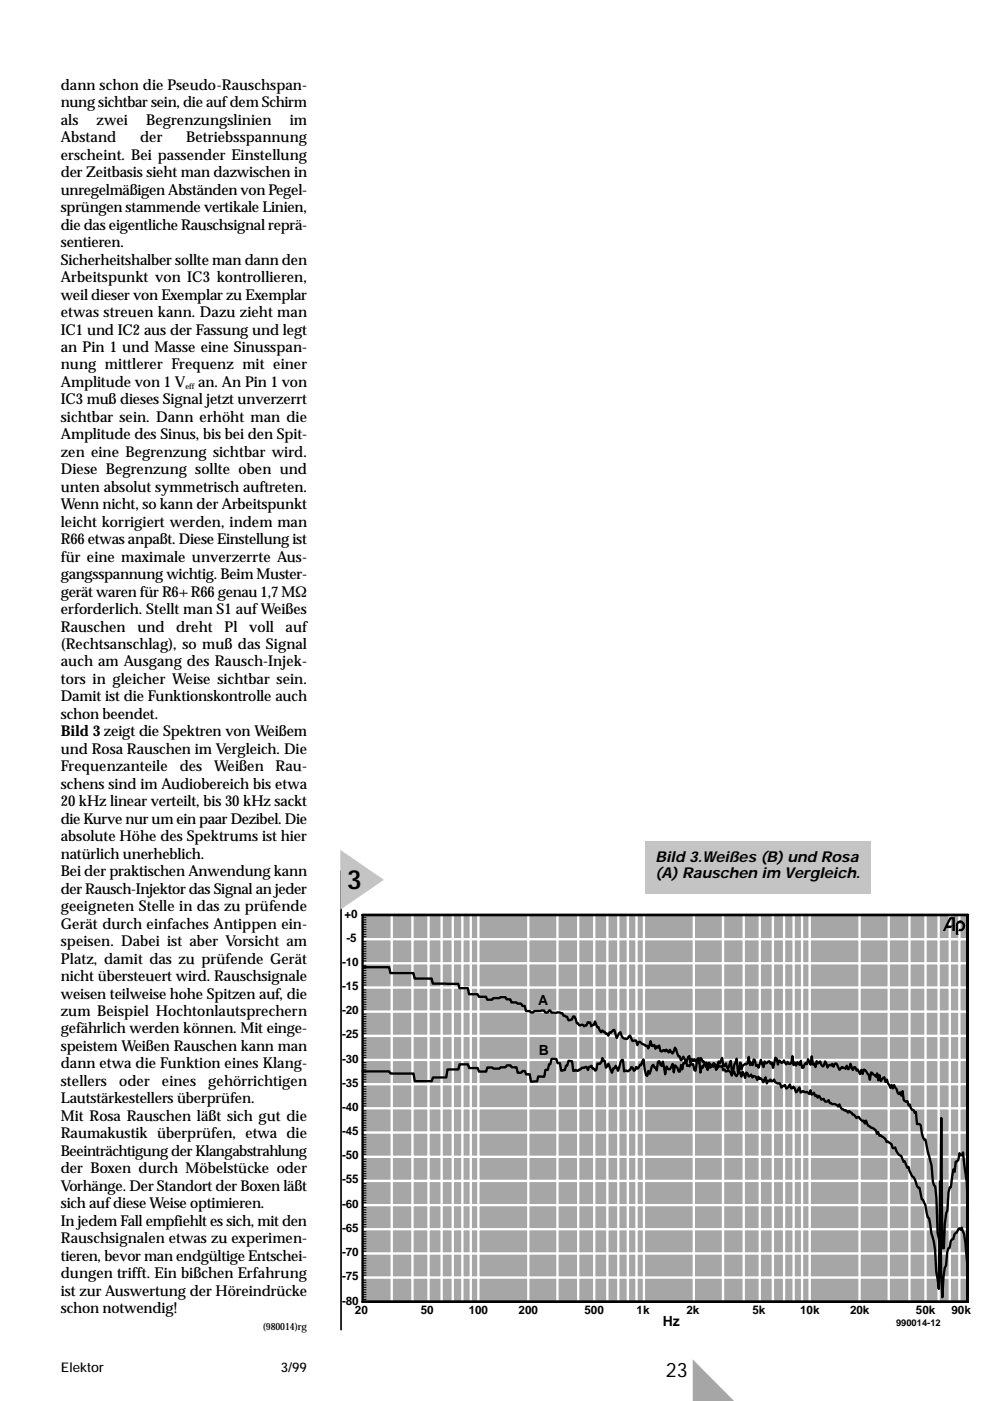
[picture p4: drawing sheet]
<svg xmlns="http://www.w3.org/2000/svg" width="210mm" height="297mm" viewBox="0 0 210 297" stroke-linecap="round" stroke-linejoin="round" font-family="sans-serif">
<defs><g id="words">
<text font-size="5.6" x="73.5" y="188.5">3</text>
<text font-size="4.2" x="141.1" y="292">23</text>
<g font-size="3.2">
<text x="12.9" y="19">dann schon die Pseudo-Rauschspan-</text>
<text x="12.9" y="22.8">nung sichtbar sein, die auf dem Schirm</text>
<text x="12.9" y="26.5">als</text>
<text x="20.5" y="26.5">zwei</text>
<text x="31" y="26.5">Begrenzungslinien</text>
<text x="61.4" y="26.5">im</text>
<text x="12.9" y="30.2">Abstand</text>
<text x="12.9" y="33.9">erscheint. Bei passender Einstellung</text>
<text x="29.7" y="30.2">der</text>
<text x="39.5" y="30.2">Betriebsspannung</text>
<text x="12.9" y="37.6">der Zeitbasis sieht man dazwischen in</text>
<text x="12.9" y="41.3">unregelmäßigen Abständen von Pegel-</text>
<text x="12.9" y="45">sprüngen stammende vertikale Linien,</text>
<text x="12.9" y="48.7">die das eigentliche Rauschsignal reprä-</text>
<text x="12.9" y="52.4">sentieren.</text>
<text x="12.9" y="56.1">Sicherheitshalber sollte man dann den</text>
<text x="12.9" y="59.8">Arbeitspunkt von IC3 kontrollieren,</text>
<text x="12.9" y="63.5">weil dieser von Exemplar zu Exemplar</text>
<text x="12.9" y="67.2">etwas streuen kann. Dazu zieht man</text>
<text x="12.9" y="70.9">IC1 und IC2 aus der Fassung und legt</text>
<text x="12.9" y="74.6">an Pin 1 und Masse eine Sinusspan-</text>
<text x="12.9" y="78.3">nung mittlerer Frequenz mit einer</text>
<text x="12.9" y="82">Amplitude von 1 V</text>
<text x="42" y="82">an. An Pin 1 von</text>
<text x="12.9" y="85.7">IC3 muß dieses Signal jetzt unverzerrt</text>
<text x="12.9" y="89.4">sichtbar sein. Dann erhöht man die</text>
<text x="12.9" y="93.1">Amplitude des Sinus, bis bei den Spit-</text>
<text x="12.9" y="96.8">zen eine Begrenzung sichtbar wird.</text>
<text x="12.9" y="100.5">Diese Begrenzung sollte oben und</text>
<text x="12.9" y="104.3">unten absolut symmetrisch auftreten.</text>
<text x="12.9" y="108">Wenn nicht, so kann der Arbeitspunkt</text>
<text x="12.9" y="111.7">leicht korrigiert werden, indem man</text>
<text x="12.9" y="115.4">R66 etwas anpaßt. Diese Einstellung ist</text>
<text x="12.9" y="119.1">für eine maximale unverzerrte Aus-</text>
<text x="12.9" y="122.8">gangsspannung wichtig. Beim Muster-</text>
<text x="12.9" y="126.5">gerät waren für R6+R66 genau 1,7 MΩ</text>
<text x="12.9" y="130.2">erforderlich. Stellt man S1 auf Weißes</text>
<text x="12.9" y="133.9">Rauschen</text>
<text x="12.9" y="137.6">(Rechtsanschlag), so muß das Signal</text>
<text x="29.1" y="133.9">und</text>
<text x="37.4" y="133.9">dreht</text>
<text x="47.6" y="133.9">Pl</text>
<text x="52.8" y="133.9">voll</text>
<text x="60.5" y="133.9">auf</text>
<text x="12.9" y="141.3">auch am Ausgang des Rausch-Injek-</text>
<text x="12.9" y="145">tors in gleicher Weise sichtbar sein.</text>
<text x="12.9" y="148.7">Damit ist die Funktionskontrolle auch</text>
<text x="12.9" y="152.4">schon beendet.</text>
<text x="12.9" y="156.1">Bild 3zeigt die Spektren von Weißem</text>
<text x="12.9" y="159.8">und Rosa Rauschen im Vergleich. Die</text>
<text x="12.9" y="163.5">Frequenzanteile</text>
<text x="12.9" y="167.2">schens sind im Audiobereich bis etwa</text>
<text x="38.1" y="163.5">des</text>
<text x="45.4" y="163.5">Weißen</text>
<text x="58.4" y="163.5">Rau-</text>
<text x="12.9" y="170.9">20 kHz linear verteilt, bis 30 kHz sackt</text>
<text x="12.9" y="174.7">die Kurve nur um ein paar Dezibel. Die</text>
<text x="12.9" y="178.4">absolute Höhe des Spektrums ist hier</text>
<text x="12.9" y="182.1">natürlich unerheblich.</text>
<text x="12.9" y="185.8">Bei der praktischen Anwendung kann</text>
<text x="139" y="182.7">Bild 3.Weißes (B) und Rosa</text>
<text x="12.9" y="189.5">der Rausch-Injektor das Signal an jeder</text>
<text x="139" y="186.3">(A) Rauschen im Vergleich.</text>
<text x="12.9" y="193.2">geeigneten Stelle in das zu prüfende</text>
<text x="12.9" y="196.9">Gerät durch einfaches Antippen ein-</text>
<text x="12.9" y="200.6">speisen. Dabei ist aber Vorsicht am</text>
<text x="12.9" y="204.3">Platz, damit das zu prüfende Gerät</text>
<text x="12.9" y="208">nicht übersteuert wird. Rauschsignale</text>
<text x="12.9" y="211.7">weisen teilweise hohe Spitzen auf, die</text>
<text x="12.9" y="215.4">zum Beispiel Hochtonlautsprechern</text>
<text x="12.9" y="219.1">gefährlich werden können. Mit einge-</text>
<text x="12.9" y="222.8">speistem Weißen Rauschen kann man</text>
<text x="12.9" y="226.5">dann etwa die Funktion eines Klang-</text>
<text x="12.9" y="230.2">stellers</text>
<text x="12.9" y="233.9">Lautstärkestellers überprüfen.</text>
<text x="25.3" y="230.2">oder</text>
<text x="34.3" y="230.2">eines</text>
<text x="44.2" y="230.2">gehörrichtigen</text>
<text x="12.9" y="237.6">Mit Rosa Rauschen läßt sich gut die</text>
<text x="12.9" y="241.3">Raumakustik überprüfen, etwa die</text>
<text x="12.9" y="245.1">Beeinträchtigung der Klangabstrahlung</text>
<text x="12.9" y="248.8">der Boxen durch Möbelstücke oder</text>
<text x="12.9" y="252.5">Vorhänge. Der Standort der Boxen läßt</text>
<text x="12.9" y="256.2">sich auf diese Weise optimieren.</text>
<text x="12.9" y="259.9">In jedem Fall empfiehlt es sich, mit den</text>
<text x="12.9" y="263.6">Rauschsignalen etwas zu experimen-</text>
<text x="12.9" y="267.3">tieren, bevor man endgültige Entschei-</text>
<text x="12.9" y="271">dungen trifft. Ein bißchen Erfahrung</text>
<text x="12.9" y="274.7">ist zur Auswertung der Höreindrücke</text>
<text x="12.9" y="278.4">schon notwendig!</text>
</g>
<g font-size="3">
<text x="114.1" y="213">A</text>
<text x="114.3" y="223.7">B</text>
<text x="140.5" y="281.1">Hz</text>
</g>
<g font-size="2.8">
<text x="12.9" y="291">Elektor</text>
<text x="59.5" y="291">3/99</text>
</g>
<g font-size="2.5">
<text x="73" y="194.6">+0</text>
<text x="73.4" y="199.7">-5</text>
<text x="72.5" y="209.9">-15</text>
<text x="72.5" y="204.8">-10</text>
<text x="72.5" y="215">-20</text>
<text x="72.5" y="220.2">-25</text>
<text x="72.5" y="225.3">-30</text>
<text x="72.5" y="230.4">-35</text>
<text x="72.5" y="235.5">-40</text>
<text x="72.5" y="245.8">-50</text>
<text x="72.5" y="240.7">-45</text>
<text x="72.5" y="250.9">-55</text>
<text x="72.5" y="256.1">-60</text>
<text x="72.5" y="261.2">-65</text>
<text x="72.5" y="266.3">-70</text>
<text x="72.5" y="271.4">-75</text>
<text x="72.5" y="276.6">-80</text>
<text x="75.3" y="278.5">20</text>
<text x="89.2" y="278.5">50</text>
<text x="99.4" y="278.5">100</text>
<text x="110" y="278.5">200</text>
<text x="123.9" y="278.5">500</text>
<text x="135" y="278.5">1k</text>
<text x="145.6" y="278.5">2k</text>
<text x="159.5" y="278.5">5k</text>
<text x="169.7" y="278.5">10k</text>
<text x="180.2" y="278.5">20k</text>
<text x="194.2" y="278.5">50k</text>
<text x="201.8" y="278.5">90k</text>
</g>
<text font-size="2.1" x="55.7" y="282">(980014)rg</text>
<text font-size="2" x="190" y="281.1">990014-12</text>
<text font-size="1.7" x="39.3" y="82.5">eff</text>
</g></defs>
<path d="M146.9 288.2l9.6 8.9h-9.6z" fill="#a6a6a6"/>
<g fill="#fff">
<path d="M72.2 15.3h112.5v144.5h-112.5z" fill-rule="evenodd"/>
<path d="M72.2 167.2h135.9v114.8h-135.9z" fill-rule="evenodd"/>
</g>
<path d="M76.9 194h128.3v82h-128.3z" fill="#a6a6a6"/>
<g fill="none" stroke="#fff" stroke-width=".49">
<path d="M76.9 199.1h128.3M83.1 194v82M87.5 194v82M90.9 194v82M93.6 194v82M96 194v82M98 194v82M99.8 194v82M101.4 194v82M112 194v82M118.2 194v82M122.6 194v82"/>
<path d="M126 194v82M128.8 194v82M131.1 194v82M133.1 194v82M135 194v82M136.5 194v82M147.1 194v82M153.3 194v82M157.7 194v82M161.1 194v82M163.9 194v82M166.2 194v82"/>
<path d="M168.3 194v82M170.1 194v82M171.7 194v82M182.2 194v82M188.4 194v82M192.8 194v82M196.2 194v82M199 194v82M201.4 194v82M203.4 194v82M76.9 219.6h128.3M76.9 214.5h128.3"/>
<path d="M76.9 209.4h128.3M76.9 204.2h128.3M76.9 235h128.3M76.9 229.9h128.3M76.9 224.7h128.3M76.9 255.5h128.3M76.9 250.4h128.3M76.9 245.3h128.3M76.9 240.1h128.3M76.9 270.9h128.3M76.9 265.8h128.3M76.9 260.6h128.3"/>
</g>
<g fill="none" stroke="#000" stroke-width=".21">
<path d="M76.9 199.6h.7M76.9 198.6h.7M76.9 198.1h.7M76.9 197.6h.7M76.9 197.1h.7M76.9 196.6h.7M76.9 196h.7M76.9 195.5h.7M76.9 195h.7M76.9 194.5h.7M76.9 194v82M76.9 219.1h.7"/>
<path d="M76.9 218.6h.7M76.9 218.1h.7M76.9 217.6h.7M76.9 217.1h.7M76.9 216.6h.7M76.9 216h.7M76.9 215.5h.7M76.9 215h.7M76.9 214h.7M76.9 213.5h.7M76.9 213h.7M76.9 212.5h.7"/>
<path d="M76.9 211.9h.7M76.9 211.4h.7M76.9 210.9h.7M76.9 210.4h.7M76.9 209.9h.7M76.9 208.8h.7M76.9 208.3h.7M76.9 207.8h.7M76.9 207.3h.7M76.9 206.8h.7M76.9 206.3h.7M76.9 205.8h.7"/>
<path d="M76.9 205.3h.7M76.9 204.7h.7M76.9 203.7h.7M76.9 203.2h.7M76.9 202.7h.7M76.9 202.2h.7M76.9 201.7h.7M76.9 201.2h.7M76.9 200.7h.7M76.9 200.1h.7M76.9 205.1h.2M76.9 239.6h.7"/>
<path d="M76.9 239.1h.7M76.9 238.6h.7M76.9 238.1h.7M76.9 237.6h.7M76.9 237.1h.7M76.9 236.6h.7M76.9 236h.7M76.9 235.5h.7M76.9 234.5h.7M76.9 234h.7M76.9 233.4h.7M76.9 232.9h.7"/>
<path d="M76.9 232.5h.7M76.9 231.9h.7M76.9 231.4h.7M76.9 230.9h.7M76.9 230.4h.7M76.9 229.4h.7M76.9 228.8h.7M76.9 228.3h.7M76.9 227.8h.7M76.9 227.3h.7M76.9 226.8h.7M76.9 226.3h.7"/>
<path d="M76.9 225.8h.7M76.9 225.3h.7M76.9 224.2h.7M76.9 223.7h.7M76.9 223.2h.7M76.9 222.7h.7M76.9 222.2h.7M76.9 221.7h.7M76.9 221.2h.7M76.9 220.7h.7M76.9 220.1h.7M76.9 259.6h.7"/>
<path d="M76.9 259.1h.7M76.9 258.6h.7M76.9 258.1h.7M76.9 257.5h.7M76.9 257.1h.7M76.9 256.5h.7M76.9 256h.7M76.9 255h.7M76.9 254.5h.7M76.9 254h.7M76.9 253.4h.7M76.9 252.9h.7"/>
<path d="M76.9 252.4h.7M76.9 251.9h.7M76.9 251.4h.7M76.9 250.9h.7M76.9 249.9h.7M76.9 249.3h.7M76.9 248.8h.7M76.9 248.3h.7M76.9 247.8h.7M76.9 247.3h.7M76.9 246.8h.7M76.9 246.3h.7"/>
<path d="M76.9 245.8h.7M76.9 244.7h.7M76.9 244.2h.7M76.9 243.7h.7M76.9 243.2h.7M76.9 242.7h.7M76.9 242.2h.7M76.9 241.7h.7M76.9 241.2h.7M76.9 240.6h.7M76.9 275.5h.7M76.9 275h.7"/>
<path d="M76.9 274.5h.7M76.9 274h.7M76.9 273.4h.7M76.9 272.9h.7M76.9 272.4h.7M76.9 271.9h.7M76.9 271.4h.7M76.9 270.4h.7M76.9 269.9h.7M76.9 269.3h.7M76.9 268.8h.7M76.9 268.3h.7"/>
<path d="M76.9 267.8h.7M76.9 267.3h.7M76.9 266.8h.7M76.9 266.3h.7M76.9 265.3h.7M76.9 264.7h.7M76.9 264.2h.7M76.9 263.7h.7M76.9 263.2h.7M76.9 262.7h.7M76.9 262.2h.7M76.9 261.7h.7"/>
<path d="M76.9 261.2h.7M76.9 260.1h.7"/>
</g>
<path d="M205.2 194v82M205.2 194h-128.3v82h128.3M77.4 205.1h-.3h5.4l.3 1.2h4.9l.2 1.2h3.6l.3 1.1h5.4l.2 .9h1.8l.2 1.3h1.9l.2 .5h1.6l.2 .7h1l.3-.4 2.6-.2 .2 .5h.8l.2 .6h1.1l.2 .3h.8l.3 .5h.5l.2 1.1h.8l.3 .3h.4l.3-.3 1.6-.2h.5l.2 .5h.5l.3-.5h.3l.2 .5h1.8l.5 .1 .3 .6 .7 .2 .3 .7 .8-.1 .2-.7h.3l.5 1.4h.2l.3 .5 .8-.1 .2 .3 .5-.2 .3-.7 .5 .1 .3 .8 .2-.3h.3l.3-.7 .5 1.2h.2l.5 1 .3-.3 .2 .3h.3l.2 .4 .3-.1 .3 .5 .2-.7 .3 .1 .5-.6h.3l.5 1.7 .5-1 .3-.3 .2 .8a.95 .95 0 0 0 1.3 .6l.5-.7 .5 1.2 .8-.1 .2 1 .3-.6 .3-.1 1.2 .9 .3-.1 .2 .6 .5-1.5 .3 .9 .3 .1 .2-.3 .3 .9 .2-.6 .3 .3 .3-.4 .2 1.1 .3 .1 .5-.3 .2 .3 .3-.4 .5 .7 .2-.6 .6 .8 .5-1.3 .8 1.9h.2l.3 .8 .5-.8 .5 .9 .3 .1 .2-.9 .3-.2 .2 1.4 .3-.8 .2 .4 .3-.3 .2 .4 .3-.4 .5 .8 .3-1.1 .2 .1 .3 .7h.2l.6 1.2 .2-.2 .3-.8 1 .9 .2-.4 .3-.1 .2 .9 .3-.7 .3 .2h.5l.2 .8 .3-.2 .3 .5 .5-.3 .5 .5 .3 .7 .2-.8 .3-.1 .5 1 .5-1.1 .5 1.2 .2-1.1 .6 1.4 .2-1.2 .3 .2 .2 .6 .3-.1 .3-.3 .2 .7 .3-.4 .2 .1 .3 .1 .3 .7 .2-.7 .2 .5 .3-.2 .2 .3 .3 .6 .5-1.1 .3 1.3 .2-.6 .3 .1 .3-.3 .2 .4 .3-.1 .2-.3 .3 .6 .5 .3 .5-.1 .3 .9 .2-.4 .3 .1 .2-.3 .3 .8 .5-.4 .3-.5 .2 .8h.3l.2-.3 .3 .3 .3 .9 .7-1 .3 1.1 .5-.4 .5 .3 .2-.1 .6 .5 .2-.8 .3 .9 .5-.4 .3 .7 .2-.2 .3 .5 .2-.4 .5 .9 .6-.2 .2 .5h.5l.3-.3 .2 .7h.3l.2 .2a1.07 1.07 0 0 1 1.3 .5l.3-.4 .5 .9 .5 .3h.3l.5 .5 .2-.3 .5 .3 .3 .5h.3l.5 .7 .2-.3h.3l.8 .9 .2-.1 .3 .6 .2-.6 .6 1.2 .7 .3a1.61 1.61 0 0 1 1 1.3l.3-.4 .2 .8 .3-.1 1 .8 .3 .7 .3-.2 .7 .6 .3 .8 .5-.1a2.3 2.3 0 0 0 1.3 1.8l.5 1.2 .2-.1 .6 1.4 .2-.2 .8 2a2.55 2.55 0 0 1 1 2l.3 .4h.2l.5 2.5 .3 .1 .5 1.1 .5 2.7 .3 .1 .5 3.2a20.5 20.5 0 0 1 1 8.2l.5 3.6 .3-22.8 .2 20 .3 4.6 .2-4.4 .3-1.9 .3-.5 .2-2.8 .3-.9h.2l.3-1.4 .3-.5h.2l.3-1 .5-.4 .3-.7 .2-.2 .3 .3 .2-.4 .5 1.4 .3 1.8 .5 5.5M76.9 227.2h5.6l.3 .4h4.9l.2 1.6h3.6l.3-.8h2.8l.3-1.7h2.3l.2-1h1.8l.3 .8h1.8l.2 .7h1.6l.2-.9h1.1l.2 .3h1.3l.2-.3h1.1l.2-.4h.8l.3 .4h1l.3 1.1h.7l.3-.3h.5l.2 .7h.8l.3 1.5h.5h.8l.2-1.1 1.3 .1 .2-1.5h.5l.3-1.2h.3l.2-1.1h1.1l.2 .9h.5l.3 1.6 .8-.1 .2-.9h.3l.2-1.1 .8 .1 .2 2 .6-.2 .5 .2 .8-.6h.5l.2-.2h.3l.3 .7 .2-.7h.2l.3-.2 .2 .6h.3l.3 .4 .2-.1 .3-1.4 .5 .1 .3-.4 .2-.9 .3 .6h.2l.3 1.5 .5-.9 .8 1.9 .2-.9h.3l.2-.5 .5 1 .8-2.3 .3 .1 .2 2.4 .3-.2 .5 .2 .5-.4 .3-.6 .2 .1 .3 .7 .2-.1 .3-.7 .2 .4 .6-.9 .2 .1 .5-1.2 .6 3.3 .2 .2 .3-1 .2 .6 .5-1.7 .3-.3 .8 1.2 .2-1.8 .3-.1 .2 .8 .3 .2 .2-.9 .5 2.7 .3-1.7 .5 .6h.3l.5-1.1 .3 1.8 .2-1.5 .5 .5 .3 .8h.3l.2-1.4 .2 .9 .3-1.3h.2l.3-.7 .3 1.3 .2-.1 .3 .2 .2-.5h.6l.2 1.3 .3 .1 .5-2.7 .3 .7 .2 2.4 .3-1.3 .2 .3 .3-.7 .5-.4 .2 1.6 .3-1.1 .2 .6 .6-.5 .2-.5 .3 .3 .2 1.1 .6-1.8 .2 .5 .5-1.2 .3 1.8 .3-.1 .2-.5 .2 .9 .3 .2 .5-1.7 .3 2.2 .2 .1 .3-1.5 .5-1.2 .3 2.9 .2-.5 .3-1.6 .2 1.4 .3-.8 .5-.4 .3 .2 .2-.3 .3-1.3 .2 1.7 .3-.5 .2 .5 .3-1.2 .2 .2 .3 1.2 .3-.2 .2 .6 .5-1.7 .6 1.5 .2-1.2 .3 .5 .7-.5 .3 .5 .2-.3 .3 1.2 .5-2.1 .3 .2 .2 1.2 .3-.9 .5 .6 .3-.2 .2-.4 .5 .9 .3-.6 .2 .4 .3 .1 .3-.2 .2-1.5 .3 1.9 .2-.5 .3 .6 .2-.7 .5 .6 .3-.9 .3 1.5h.2l.5-1 .3 .2 .2-1 .6 1.1 .2-1.7 .3 1.7 .2-.2 .3 .7 .2-1.2 .3 .5 .5-.5 .2 .8 .3 .3 .3-.2 .2-.9 .5 1.3 .3-.4 .3-.2 .2 .2 .3-.4 .2 .7 .3-.7h.3l.7 1.3 .5-.6 .8 .4 .2-.6 .3 .7 .3-.2 .2-1 .5 1.4 .3-.7 .3 .1 .2 .7 .3-.3 .5 1 .2-.9 .3 .9 .2-.9 .3 .1 .8 1 .2 1 .3-1.5 1 .9 .3-.7 .2 1.5 .3-1.2 .3 1.3 .7-.8 .3 1 .2-.5 .8 1.7 .2-.6 .3 .8 .3-.7 .5 .7 .2 .9 .3 .3 .3-.4 .2 .7 .3-1 .2 1.9 .6 .4 .2-.1 .2 .9 .3-.2 .5 1.1h.3l.2 .7 .3-.3 .2 2.7 .3-.1 .5 .3 .3 1.8 .5 1.2h.2l.6 2.8a20.9 20.9 0 0 1 1 6.2l.2 .7 .3 .3 .2 2.4 .3 7.3 .5 3.2 .3-27.5 .2 27.7M205.2 256.4a108.9 108.9 0 0 0-1-12.1l-.3 .7h-.2l-.3-.5-.2 1.5-.6 .3-.2 2.1-.3-.5-.5 3.8-.2 .1-.3 1-.2 3.9-.3 .5-.3 2.3-.2 5.2" fill="none" stroke="#000" stroke-width=".49"/>
<path d="M201.4 194.4h1.1v3h-.6v-2.5h-.2l-.7 1.3h.9l-.2 .6h-1l-.3 .6h-.5zM202.9 195.4a1.11 1.11 0 0 1 1.6 .2 1.11 1.11 0 0 1-.1 1.5l-.4 .3h-.8l.2-.5a.57 .57 0 0 0 .7-.7 .57 .57 0 0 0-.9-.2v2l.1 .2h-.6v-2.2z" fill="#000"/>
<path d="M72.3 184.6v97.4" fill="none" stroke="#000" stroke-width=".35"/>
<g fill="#c4c4c4">
<path d="M72.2 180.2l9.2 6.3-9.2 6.4z"/>
<path d="M136.9 178.3h47.8v11.1h-47.8z" fill-rule="evenodd"/>
</g>
<use href="#words"/>
</svg>
